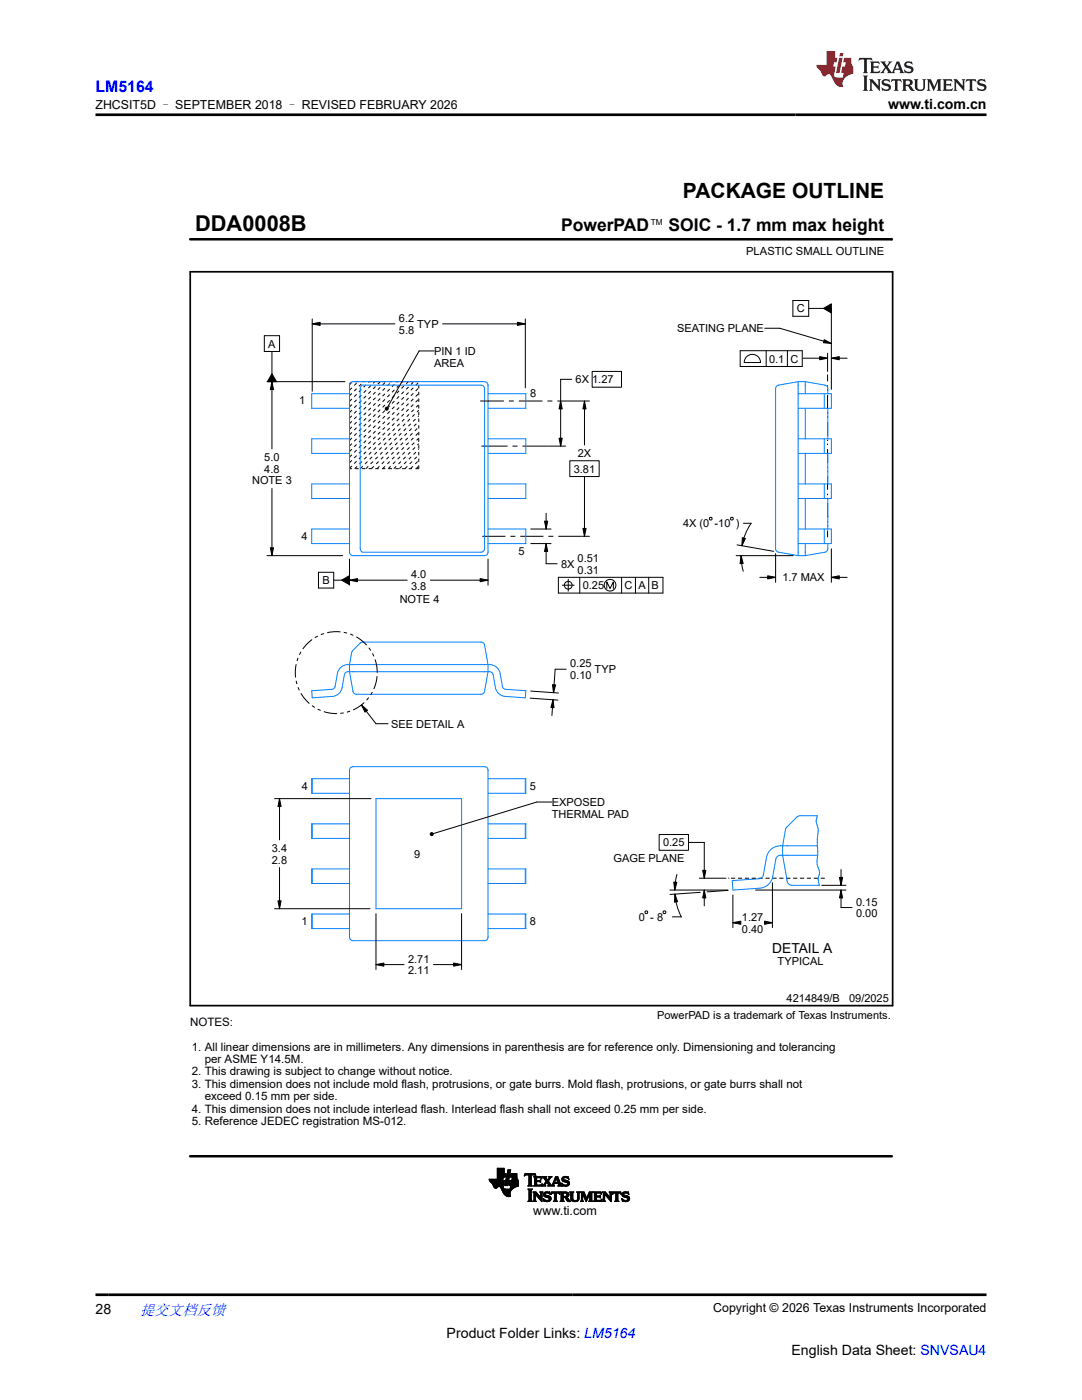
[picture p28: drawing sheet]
<svg xmlns="http://www.w3.org/2000/svg" width="216mm" height="279mm" viewBox="0 0 216 279" stroke-linecap="round" stroke-linejoin="round" font-family="sans-serif">
<defs><g id="words">
<text font-size="4.4" x="38.9" y="46.2">DDA0008B</text>
<text font-size="4.2" x="136.3" y="39.5">PACKAGE OUTLINE</text>
<g font-size="3.5">
<text x="112" y="46.2">PowerPAD</text>
<text x="133.4" y="46.2">SOIC - 1.7 mm max height</text>
</g>
<text font-size="3.2" fill="#00f" x="19" y="18.3">LM5164</text>
<text font-size="3" fill="#00f" x="27.9" y="262.4">提交文档反馈</text>
<g font-size="2.8">
<text x="177.2" y="21.7">www.ti.com.cn</text>
<text x="19" y="262.1">28</text>
<text x="89.1" y="266.9">Product Folder Links: LM5164</text>
<text x="157.9" y="270.3">English Data Sheet: SNVSAU4</text>
</g>
<text font-size="2.7" x="154.1" y="190.1">DETAIL A</text>
<g font-size="2.5">
<text x="19" y="21.8">ZHCSIT5D – SEPTEMBER 2018 – REVISED FEBRUARY 2026</text>
<text x="106.4" y="242.5">www.ti.com</text>
<text x="142.3" y="261.8">Copyright © 2026 Texas Instruments Incorporated</text>
</g>
<g font-size="2.3">
<text x="37.9" y="204.7">NOTES:</text>
<text x="38.3" y="209.7">1. All linear dimensions are in millimeters. Any dimensions in parenthesis are for reference only. Dimensioning and tolerancing</text>
<text x="38.3" y="214.6">2. This drawing is subject to change without notice.</text>
<text x="40.9" y="212.1">per ASME Y14.5M.</text>
<text x="38.3" y="217.1">3. This dimension does not include mold flash, protrusions, or gate burrs. Mold flash, protrusions, or gate burrs shall not</text>
<text x="40.9" y="219.6">exceed 0.15 mm per side.</text>
<text x="38.3" y="222.1">4. This dimension does not include interlead flash. Interlead flash shall not exceed 0.25 mm per side.</text>
<text x="38.3" y="224.5">5. Reference JEDEC registration MS-012.</text>
</g>
<g font-size="2.2">
<text x="148.9" y="50.9">PLASTIC SMALL OUTLINE</text>
<text x="79.6" y="64.2">6.2</text>
<text x="83.3" y="65.4">TYP</text>
<text x="159" y="62.3">C</text>
<text x="53.5" y="69.4">A</text>
<text x="79.6" y="66.6">5.8</text>
<text x="86.6" y="70.8">PIN 1 ID</text>
<text x="135.1" y="66.3">SEATING PLANE</text>
<text x="86.6" y="73.2">AREA</text>
<text x="114.9" y="76.5">6X</text>
<text x="118.2" y="76.5">1.27</text>
<text x="153.5" y="72.4">0.1</text>
<text x="157.7" y="72.4">C</text>
<text x="59.7" y="80.7">1</text>
<text x="105.8" y="79.1">8</text>
<text x="52.7" y="92">5.0</text>
<text x="52.7" y="94.3">4.8</text>
<text x="114.5" y="94.3">3.81</text>
<text x="115.3" y="91.2">2X</text>
<text x="50.3" y="96.7">NOTE 3</text>
<text x="60.1" y="107.8">4</text>
<text x="136.3" y="105.2">4X (0 -10 )</text>
<text x="103.5" y="110.8">5</text>
<text x="112" y="113.3">8X</text>
<text x="115.3" y="112.1">0.51</text>
<text x="64.3" y="116.6">B</text>
<text x="82" y="115.4">4.0</text>
<text x="82" y="117.8">3.8</text>
<text x="115.3" y="114.5">0.31</text>
<text x="116.3" y="117.6">0.25</text>
<text x="124.6" y="117.6">C</text>
<text x="127.4" y="117.6">A</text>
<text x="130" y="117.6">B</text>
<text x="156.1" y="116">1.7 MAX</text>
<text x="79.8" y="120.3">NOTE 4</text>
<text x="113.8" y="133.2">0.25</text>
<text x="113.8" y="135.5">0.10</text>
<text x="118.7" y="134.3">TYP</text>
<text x="78.1" y="145.2">SEE DETAIL A</text>
<text x="60.2" y="157.6">4</text>
<text x="105.8" y="157.6">5</text>
<text x="110.1" y="160.9">EXPOSED</text>
<text x="110.1" y="163.2">THERMAL PAD</text>
<text x="54.2" y="170">3.4</text>
<text x="54.2" y="172.3">2.8</text>
<text x="82.7" y="171.2">9</text>
<text x="122.4" y="172.1">GAGE PLANE</text>
<text x="132.3" y="168.9">0.25</text>
<text x="60.2" y="184.7">1</text>
<text x="105.7" y="184.7">8</text>
<text x="127.5" y="183.8">0 - 8</text>
<text x="148" y="183.8">1.27</text>
<text x="170.8" y="180.7">0.15</text>
<text x="170.8" y="183.1">0.00</text>
<text x="148" y="186.1">0.40</text>
<text x="81.4" y="192.1">2.71</text>
<text x="81.4" y="194.5">2.11</text>
<text x="155.2" y="192.6">TYPICAL</text>
<text x="131.1" y="203.4">PowerPAD is a trademark of Texas Instruments.</text>
<text x="157" y="199.9">4214849/B</text>
<text x="169.4" y="199.9">09/2025</text>
</g>
<text font-size="1.6" x="129.8" y="44.8">TM</text>
</g></defs>
<g fill="none" stroke="#000" stroke-width=".2" stroke-dasharray=".7 .7" stroke-linecap="butt">
<path d="M69.7 77.9l1.7-1.7M69.7 79l2.9-2.8M69.7 76.9l.2-.5 .5-.2M69.8 76.7l.5-.5M83.6 76.2h-13.1M69.7 80.1l4-3.9M69.7 81.2l5.1-5M69.7 82.3l6.2-6.1M69.7 83.4l7.3-7.2M69.7 84.6l8.4-8.4M69.7 85.7l9.5-9.5M69.7 86.8l10.7-10.6"/>
<path d="M69.7 87.9l11.8-11.7M69.7 89l12.9-12.8M69.7 90.1l13.9-13.8M69.7 91.2l13.9-13.8M69.7 92.3l13.9-13.8M69.7 93.5l13.9-13.9M69.7 93.5v-16.6M70.8 93.5l12.8-12.7M71.9 93.5l11.7-11.6M73 93.5l10.6-10.5M74.1 93.5l9.5-9.4M75.2 93.5l8.4-8.3"/>
<path d="M76.4 93.5l7.2-7.2M77.5 93.5l6.1-6.1M78.6 93.5l5-5M79.7 93.5l3.9-3.8M80.8 93.5l2.8-2.7M81.9 93.5l1.7-1.6M83 93.5l.6-.5M83.6 93.5v-17.3M83.6 93.5h-13.9"/>
</g>
<g fill="none" stroke="#000" stroke-width=".2">
<path d="M37.9 47.8h140.1M158.2 60h3.2v3.1h-3.2zM178 47.6v.4M52.7 67h3.1v3.1h-3.1zM53.3 76.2h15.5M54.3 76.2l.3 1.5h-.7zM54.3 70.1v4.5M54.3 76.2v13.4M54.3 74.6l.9 1.6h-1.8zM62.3 64.6l1.6-.3v.6zM62.3 63.6v14.5M62.3 64.6h16.5"/>
<path d="M86.6 70h-3l-6.3 11.3M88.3 64.6h16.5M103.2 64.3l1.6 .3-1.6 .3zM104.8 63.6v13.8M114.1 75.7h-2.2v13.3M118.2 74.1h5.8v3.2h-5.8zM147.7 70h12.4v3.1h-12.4zM149.1 71a1.64 1.64 0 0 1 1.8-.1 1.64 1.64 0 0 1 .9 1.5h-3.3l.1-.5zM152.6 65.5h3l10.3 3M152.9 70v3.1M157.1 70v3.1M160.2 71.5h4.9"/>
<path d="M161.4 61.5h2.9M163.6 71.2l1.5 .3-1.5 .3zM164.3 61.5l1.6-.9v1.9zM164.5 67.8l1.4 .7-1.6-.1zM165.1 70.5v3.6M165.1 74.7v1.4M165.1 76.9v.3M165.1 77.7v.3M165.1 78.8v2.7M165.9 71.5l1.6-.3v.6zM165.9 61.5v16.2M165.9 71.5h3.1"/>
<path d="M54.3 97.5v13.4M76.9 81.4l.2-.1h.3l.1 .3-.1 .2-.3 .1-.2-.2zM95.8 80h4.8M96.1 89h5.2M101.5 80h1M102.3 89h1M103.5 80h4.7M104.2 89h5.3M109.2 80h1M109.5 89h3.4M111.2 80h4.7M111.6 87.5h.6l-.3 1.5z"/>
<path d="M111.9 80l.3 1.6h-.6zM113.7 92h5.9v3.1h-5.9zM116 80h1.6M116.6 80l.3 1.6h-.6zM116.6 80v8.8M116.6 95.1v11.9M165.1 82.3v.3M165.1 83.1v.3M165.1 84.2v2.7M165.1 87.7v.3M165.1 88.5v.3M165.1 89.6v2.7"/>
<path d="M165.1 93.1v.3M165.1 94v.2M165.1 95v2.7M165.1 98.6v.2M165.1 99.4v.2M53.3 110.9h15.1M53.9 109.3h.7l-.3 1.6zM63.5 114.2h3.1v3.2h-3.1zM66.6 115.8h1.6M68.2 115.8l1.5-.9v1.8zM69.7 115.8l1.6-.3v.6zM69.7 115.8h11.5"/>
<path d="M69.7 111.6v5.2M85.9 115.8h11.5M95.8 115.5l1.6 .3-1.6 .3zM96.2 107h4.7M97.4 111.6v5.2M101.8 107h1M103.8 107h4.6M105.9 108.5h4.1M105.9 105.6h4.1M108.7 104h.6l-.3 1.6zM109 108.5l.3 1.6h-.6zM109 108.5v4h2.2"/>
<path d="M109 102.4v3.2M109.4 107h1M111.4 107h4.6M111.4 115.2v3.2h20.9v-3.2h-20.9M112.2 116.8h2.4M113.4 115.6v2.4M115.7 115.2v3.2M116.1 107h1.5M116.3 105.5h.6l-.3 1.5zM121.1 117.4v-1.3l.6 1.3 .7-1.3v1.3M124 115.2v3.2M126.8 115.2v3.2"/>
<path d="M129.4 115.2v3.2M141.7 103.3l.4 .1-.2 .4-.3-.2zM145.9 103.3l.4 .1-.1 .4-.4-.2zM146.9 110.9h11.4M147.1 108.7l7.3 1.3M147.9 110.9l.4 1.5-.6 .1zM147.9 110.9l.1 1.6 .3 1.5M148.1 107.3l.6 .2-.7 1.4zM148.4 104.4h1.5l-1.3 2.5-.6 2M151.6 115.2h3.2M153.2 114.9l1.6 .3-1.6 .3zM154.8 110.5v5.7"/>
<path d="M165.1 103.2h.1M165.1 100.5v2.7M165.1 104v.2M165.1 104.8v.3M165.1 105.9v1.3M165.9 115.2l1.6-.3v.6zM165.9 115.2h3.1M165.9 109.5v6.7M105.8 139.3l5.5 .4M105.9 137.9l5.5 .4M110.2 136.6l.7 .1-.5 1.5zM110.3 139.7l.3 1.5h-.7z"/>
<path d="M110.3 139.7l-.2 3.1M113 133.6h-2.2l-.4 4.6M54.8 159.4h19.2M55.8 159.4l.3 1.6h-.6zM55.8 159.4v8.2M72.1 140.7l1.2 1-.5 .4zM72.1 140.7l2.9 3.7h2.4M55.5 179.8h.6l-.3 1.6zM55.8 173.1v8.3M85.9 166.3l.2-.1h.2l.2 .3-.2 .2-.2 .1-.2-.2zM110.1 160.1h-3l-20.7 6.3M131.5 166.5h5.9v3.2h-5.9z"/>
<path d="M133.7 177.6h11.6M134.4 176l.7 .1-.5 1.5zM134.7 178.4l.5 1.6h-.6zM134.7 178.4l.3 2 1 2.6h-1.8M135.1 174.5l-.3 1.6-.2 1.5M137.4 168.1h3.1v7.2M139.5 175.3h5.4M139.7 178.1l-6 .4M140.2 173.7h.6l-.3 1.6zM140.5 177.6l.3 1.6h-.6zM140.5 177.6v3.2M145.3 177.7l-4.2 .3"/>
<path d="M145.3 175.3h.1M145.9 175.3h.8M146.2 178.6v6.5M147.2 175.3h.9M148.6 175.3h.9M150 175.3h.8M150.8 177.6h18M151.4 175.3h.8M152.8 175.3h.8M154.1 175.3h.9M154.1 176.2v8.9M155.5 175.3h.8"/>
<path d="M156.9 175.3h.8M158.3 175.3h.8M159.6 175.3h.9M161 175.3h.8M162.4 175.3h.8M163.8 175.3h.8M164 176.7h4.8M167.5 175.1h.6l-.3 1.6zM167.8 177.6l.3 1.6h-.6zM167.8 177.6v3.5h2.2M167.8 173.5v3.2M54.8 181.4h19"/>
<path d="M75 192.5l1.6-.3v.6zM75 192.5h5.6M75 182.3v11.2M86.5 192.5h5.6M90.5 192.2l1.6 .3-1.6 .3zM92.1 182.3v11.2M128.8 181.8l.4 .1-.1 .4-.4-.1zM132.3 181.9l.4-.1 .1 .4-.3 .1zM146.2 184.1l1.6-.3v.7zM146.2 184.1h1.1M152.6 183.8l1.5 .3-1.5 .4zM153.1 184.1h1"/>
<path d="M97.6 235.4h2.7M97.6 235.5h2.7M97.7 235.6h2.6M97.7 235.6h3l-.3 1.2M97.7 235.7h3M97.8 235.8h2.9M97.8 235.8h2.8M97.9 235.9h2.7M98 236h2.6M98.1 236.1h2.5M98.2 236.2h2.4M98.3 236.3h2.3"/>
<path d="M98.3 236.3h2.2M98.3 236.4h2.2M98.3 236.4l.3 .6 .3 .2M98.4 236.4h2.1M98.4 236.5h2.1M98.4 236.6h2.1M98.5 236.7h2M98.5 236.8h2M98.5 236.8h.9M98.6 236.9h.7M98.6 237h.6M98.7 237.1h.4"/>
<path d="M98.8 237.1h.3M98.9 237.2l.5-.4h.3l.7 1.2M99.2 235.3h1.1M99.2 235.3h1.2M99.2 235.2h1.2M99.2 235.1h1.2M99.2 235h1.2M99.2 234.2h1.8l-.2 .7h-1.6M99.2 234.9h1.6M99.2 234.8h1.6M99.2 234.8h1.7M99.2 234.7h1.7"/>
<path d="M99.2 234.6h1.7M99.2 234.5h1.7M99.2 234.4h1.7M99.2 234.3h1.7M99.2 234.3h1.8M99.2 234.1h1.4M99.2 234h1.4M99.2 233.9h1.4M99.2 233.8h1.4M99.2 233.7h1.4M99.2 233.6h1.4M99.2 233.5h1.4"/>
<path d="M99.2 233.4h1.4M99.2 233.3h1.4M99.2 233.2h1.4M99.7 236.8h.7M99.8 236.9h.6M99.9 236.9h.5M99.9 237h.5M99.9 237.1h.5M100 237.1h.5M100 237.2h.5M100 237.3h.6M100.1 237.3h.9"/>
<path d="M100.1 237.4h2.1M100.1 237.4h2M100.2 237.5h1.8M100.2 237.6h1.8M100.2 237.6h1.7M100.3 237.7h1.6M100.3 237.8h1.6M100.3 237.8h1.5M100.3 235.4l-2.7-.1 .1 .4 .6 .7M100.3 237.9h1.5M100.4 237.9h1.4M100.4 238h1.4"/>
<path d="M100.4 234.9l-.1 .7M100.4 238l.7 .7h.8h-.9M100.4 236.8l.1 .3 .2 .2h1.5M100.4 238.1h1.4M100.5 238.1h1.3M100.5 238.2h1.3M100.6 238.3h1.2M100.6 234.2v-1.1h-1.4v2.2M100.7 238.4h1.1M100.7 236.6h.6M100.8 236.5h.5M100.8 236.4h.5"/>
<path d="M100.8 238.5h1M100.8 236.3h.5M100.8 236.3h.6M100.8 236.2h.6M100.8 236.1h.6M100.9 236h.5M100.9 238.6h.9M100.9 235.9h.5M100.9 235.8h.5M100.9 235.8h.6M100.9 235.7h.6M100.9 235.6h.6"/>
<path d="M101 235.5h.5M101 235.4h.5M101 235.3h.5M101 235.3h.6M101 235.2h.6M101 235.1h.6M101.1 235h.5M101.1 234.9h.5M101.1 234.8h.5M101.1 234.8h.6M101.1 234.7h.6M101.1 234.6h.6"/>
<path d="M101.2 234.5h.5M101.2 234.4h.5M101.2 234.3h.5M101.2 234.2h.6l-.5 2.4h-.6zM101.3 233.9h.5M101.3 233.8h.5M101.3 233.7h.6M101.3 233.6h.6M101.3 233.5h.6M101.4 233.5h.5l-.1 .5h-.6zM101.5 238.8h.1M101.6 236.5h1.9"/>
<path d="M101.6 236.4h1.9M101.6 236.4v.2h.3M101.6 236.4h1.8M101.6 236.6h1.8M101.6 236.3h1.9M101.6 236.3v.1M101.6 236.3h1.8M101.6 236.2h1.8M101.6 236.1h1.9M101.6 236h1.8M101.7 235.9h1.7M101.7 235.9h1.8"/>
<path d="M101.7 235.8h1.8M101.7 235.7h1.7M101.8 238.2l.1 .5-.7 .1M101.8 237.3h.5M101.8 237.2h.6M101.8 237.1h.7M101.8 237.1h.8M101.8 237h.9M101.9 236.9h.9M101.9 234.9h1.2M101.9 236.9h1M101.9 234.8h1.2"/>
<path d="M101.9 236.8h1.2M101.9 236.8h1.4M101.9 234.7h1.2M101.9 236.7h1.5M101.9 234.6h1.2M101.9 236.6h1.5M101.9 236.6l-.1 .7M101.9 234.5h1.2M102 234.4h1.1M102 234.3h1.1M102.1 235.6h1.3M102.1 235.5h1.3"/>
<path d="M102.2 235.4h1.1M102.2 235.3h1M102.2 235.2h1M102.2 235.1h1M102.2 235.1h.9M102.2 235h.9M102.3 234.9l-.2 .7M102.4 237.2l-.5 .5-.1 .5M103.1 234.9h-1.2l.1-.7h1.1v.9l.4 .5v1.1M103.4 236.7l-1 .5M103.4 235.6h-1.7l-.1 .7M104.6 234.6h.1"/>
<path d="M104.6 234.5h.2M104.7 234.5h2.2M104.7 234.4h2.1M104.7 234.3h2.1M105.4 236.7h.8M105.4 239.7h.8M105.4 237.4h.8M105.5 239.7h.6M105.5 236.6h.5M105.5 234.5h.5M105.5 237.5h.5M105.5 236.5h.5"/>
<path d="M105.5 234.6l-.4-.1-.5 .2 .2-.5h2l.1 .5-.5-.2h-.4v.1M105.5 236.4l-.2 .3M105.5 236.4h.5M105.5 236.3h.5M105.5 236.2h.5M105.5 236.1h.5M105.5 236h.5M105.5 235.9h.5M105.5 235.8h.5M105.5 235.7h.5M105.5 235.6h.5M105.5 235.5h.5"/>
<path d="M105.5 235.4h.5M105.5 235.3h.5M105.5 235.2h.5M105.5 235.1h.5M105.5 235h.5M105.5 234.9h.5M105.5 234.8h.5M105.5 234.7h.5M105.5 234.6h.5M105.5 234.6v1.8M105.6 239.6h.4M105.6 237.5h.4"/>
<path d="M105.6 239.5l-.2 .3h.8l-.2-.3h-.4v-2l-.2-.2h.8l-.2 .2v2M105.6 239.4h.4M105.6 239.3h.4M105.6 239.2h.4M105.6 239.1h.4M105.6 239h.4M105.6 238.9h.4M105.6 238.8h.4M105.6 238.7h.4M105.6 238.6h.4M105.6 238.5h.4M105.6 238.4h.4"/>
<path d="M105.6 238.3h.4M105.6 238.2h.4M105.6 238.1h.4M105.6 238h.4M105.6 237.9h.4M105.6 237.8h.4M105.6 237.7h.4M105.6 237.6h.4M106 236.4l.2 .3M106 234.6v1.8M106.4 239.7h.6M106.4 237.9h.5"/>
<path d="M106.5 238h.5M106.5 236.7h1.6M106.5 239.7h.4M106.5 238.1h.6M106.5 239.6h.3M106.6 234.9h1.4M106.6 239.4h.2M106.6 239.3h.2M106.6 239.2h.2M106.6 239.1h.2M106.6 239h.2M106.6 238.9h.2"/>
<path d="M106.6 238.8h.2M106.6 238.7h.2M106.6 238.6h.2M106.6 238.5h.2M106.6 238.4h.2M106.6 238.3h.7M106.6 238.2h.7M106.6 238.2h.6M106.6 236.6h1.5M106.7 235h1.3M106.7 236.5h.4M106.7 235.1h.4"/>
<path d="M106.7 236.4l-.2 .3M106.7 235.6h1l.2-.2v.6l-.2-.2-1 .1M106.7 236.4h.4M106.7 236.3h.4M106.7 236.2h.4M106.7 236.1h.4M106.7 236h.4M106.7 235.8h1.2M106.7 235.7h1.2M106.7 235.5h.4M106.7 235.4h.4M106.7 235.3h.4"/>
<path d="M106.7 235.2h.4M106.7 234.5h.2M106.8 239.5v-1.1l1.4 1.4v-1.7l.1-.2h-.6l.2 .2v.9l-1-1.1h-.5l.2 .2v1.5l-.2 .2h.6l-.2-.3h-.2M106.8 234.6h.1M106.9 238.4h.5M106.9 238.5h.6M107 238.6h.6M107.1 235.2l.6-.2 .4 .3M107.1 235.8v.7h.8l.3-.3-.2 .5h-1.5M107.1 235.2v.4M107.1 238.7h.5M107.2 238.8h.5"/>
<path d="M107.3 238.9h.5M107.3 238.9h.9M107.4 239h.8M107.5 239.1h.7M107.6 239.2h.6M107.6 239.3h.6M107.7 235.6h.2M107.7 239.4h.5M107.7 237.9h.6M107.7 235.9h.2M107.8 236.5h.3M107.8 239.5h.4"/>
<path d="M107.8 235.5h.1M107.8 236h.1M107.8 235.1h.3M107.8 238h.4M107.9 239.6h.3M107.9 238.1h.3M107.9 238.2h.3M107.9 238.9h.3M107.9 238.8h.3M107.9 238.7h.3M107.9 238.6h.3M107.9 238.5h.3"/>
<path d="M107.9 238.4h.3M107.9 238.3h.3M108 239.7h.2M108 235.2h.1M108 236.4h.2M108.1 235.2h.1M108.1 235.3l-.1-.5h-1.5l.2 .2v1.4M108.1 236.3h.1M108.2 236.7h.7M108.3 234.9h.7M108.4 236.6h.3M108.4 235h.6"/>
<path d="M108.4 239.3h.2M108.4 239.4h.3M108.4 238.4l.2 .4 .9 .3 .1 .2M108.4 238.4h.4M108.4 238.3h.4M108.4 238.5h.5M108.5 239.5h.3M108.5 238.2h.3M108.5 236.5h.3M108.5 238.6h.8M108.5 235.1h.5M108.5 239.6h.6"/>
<path d="M108.5 238.2h.4M108.5 239.7h1.3M108.5 238.7h1.1M108.5 236.4h.3l.1 .3M108.5 239.7h.1M108.5 235.2h.5M108.6 238.1h1.2M108.6 236.3h.3M108.6 238.8h1.2M108.6 235.2h.5M108.7 238h1M108.7 236.2h.2"/>
<path d="M108.7 235.3h.5M108.7 236.1h.3M108.7 238.9h1.2M108.7 235.4h.5M108.8 236h.2M108.8 235.5h.7M108.8 236.4l.3-.5 .4 .6-.2 .2M108.8 239.7h.8M108.8 237.9h.6M108.8 236h.8M108.8 235.6h.7M108.9 235.9h.6"/>
<path d="M108.9 235.7h.5M109 235.8h.5M109 235.8l-.5 .7-.3 .2M109 238.9h.9M109.2 236h.5M109.2 236.1h.5M109.3 239.6h.5M109.3 236.2h.5M109.3 236.7h1.3zM109.3 235.4h.3M109.4 236.3h.4M109.4 239h.5"/>
<path d="M109.4 235.3h.3M109.4 235.7l.5 .7M109.4 236.4h.5M109.5 235.2h.2M109.5 238.2h.3M109.5 236.5h.5M109.5 236.6h.5M109.5 239.5h.4M109.5 235.2h.3M109.5 239.1h.5M109.6 234.9h.5M109.6 239.4h.3"/>
<path d="M109.6 235.1h.3M109.6 239.2h.4M109.6 239.3l-.1 .2-.4 .1-.7-.4 .1 .6 .2-.1 .5 .1M109.6 239.3h.4M109.6 237.9h.1M109.6 235h.3M109.6 238.2h.2M109.7 238.3h.1M109.8 238.4l-.6-.3-.4 .2 .2 .2 .8 .3 .2 .4M109.8 238.4l-.1-.5-.6-.1-.5 .2-.2 .4M109.9 236.4l.2 .2 .1-.1 .7-1.7h.4l.6 1.7 .2 .2M109.9 238.4l.2-.5h1.5l.1 .5"/>
<path d="M109.9 238.3h.1M110 238.2h.1M110 239.2l-.2 .5-.6 .1M110 238.2h.2M110 238.1h1.7M110 238h1.6M110.1 237.9h1.5M110.1 236.6h.4M110.1 234.9l-.7 .8M110.2 234.9l-.7-.1 .1 .2-.3 .5-.3-.5 .1-.2h-.9l.8 1M110.2 236.5h.3M110.2 236.4h.3"/>
<path d="M110.3 236.3h.2M110.3 236.2h1.5M110.4 236.1h1.4M110.4 236h1.4M110.4 239.7h.8M110.4 236h1.3M110.5 235.9h.2M110.5 235.8h.2M110.5 236.4l.1 .3M110.5 235.7h.3M110.6 235.6h.2M110.6 239.7h.5"/>
<path d="M110.6 236.2l-.1 .2M110.6 235.5h.2M110.6 238.2v-.1h-.3l-.4 .3M110.6 239.6h.4M110.6 238.2h.4M110.6 238.2v1.4l-.2 .2h.8l-.2-.3h-.4M110.6 239.4h.4M110.6 239.3h.4M110.6 239.2h.4M110.6 239.1h.4M110.6 239h.4M110.6 238.9h.4"/>
<path d="M110.6 238.8h.4M110.6 238.7h.4M110.6 238.6h.4M110.6 238.5h.4M110.6 238.4h.4M110.6 238.3h.4M110.6 235.4h.3M110.7 235.3h.2M110.7 236l.3-.9 .3 .9M110.7 235.2h.2M110.7 235.2h.7M110.8 235.1h.6"/>
<path d="M110.8 235h.6M110.8 234.9h.5M111 235.2h.5M111.1 235.3h.4M111.1 235.4h.4M111.1 235.5h.5M111.2 235.6h.4M111.2 235.7h.4M111.2 235.8h.5M111.2 235.9h.5M111.3 236.7h.8M111.4 236.2v.2"/>
<path d="M111.4 236.3h.5M111.4 236.4h.5M111.4 236.4l-.1 .3M111.5 238.2h.2M111.5 236.6h.5M111.5 236.5h.4M111.6 238.2h.1M111.7 238.3h.1M111.7 238.4l-.3-.3h-.4v1.4M111.8 239.7h.8M111.8 237.9h1.2M111.9 238h1.4"/>
<path d="M111.9 239.7h.5M112 238.1h1.4M112 239.6h.4M112 238.2v1.4l-.2 .2h.8l-.2-.3h-.4M112 239.4h.4M112 239.3h.4M112 239.2h.4M112 239.1h.4M112 239h.4M112 238.9h1.1M112 238.9h1.2M112 238.8h1.4"/>
<path d="M112 238.7h.4M112 238.6h.4M112 238.5h.4M112 238.4h.4M112 238.3h.4M112 238.2h.4M112 238.2l-.2-.3h1.2l.4 .2 .1 .3M112.1 236.2h.1M112.1 236.1h.1M112.1 236.3h.2M112.1 235.3l.2 .4 .9 .3 .1 .2M112.1 235.3h.4"/>
<path d="M112.1 235.4h.4M112.1 235.2h.4M112.1 236.4h.3M112.1 235.5h.7M112.2 236.5h.4M112.2 235.6h1M112.2 236.6h1.3M112.2 235.1h.4M112.2 236.7h.1M112.2 235.7h1.2M112.2 235h1.2M112.4 235.8h1.1"/>
<path d="M112.4 234.9h1M112.4 238.3v-.2h.5l.2 .3M112.4 238.3v.5l.5-.1 .2-.3M112.4 236.7h.9M112.5 235.3v-.2l.4-.1 .6 .3M112.5 235.2l.1 .3 .9 .2 .1 .4M112.6 235.9h1M112.6 234.8h.4M112.7 236.7h.3M112.8 239h.5M112.9 239.1h.4M112.9 239.2h.5"/>
<path d="M113 239.3h.4M113 236h.6M113 238.2h.5M113 238.7h.4M113 239.4h.5M113 239.4l.4 .4 .5-.1M113 239.4l-.2-.4h-.4v.5M113 238.9l.4 .3M113 238.9h.1M113 239.5h.6M113 238.6h.5M113.1 236.5h.4"/>
<path d="M113.1 238.5h.4M113.1 238.3h.4M113.1 235.1h.3M113.1 238.4h.4M113.1 239.6h.5M113.2 239.7h.5M113.2 236h.4M113.2 236.4h.4M113.3 236.1h.3M113.3 236.3h.3M113.3 235.2h.2M113.3 239.7h.6"/>
<path d="M113.4 235.2h.1M113.4 239.2l.5 .6M113.5 235.3h.1M113.5 235.3l-.1-.5h-.6l-.5 .1-.2 .4M113.5 238.4l-.1 .3-.4 .2M113.6 236.2h-.3l-.1 .2-.4 .1-.7-.4 .1 .6 .2-.1M113.6 236.1v.3l-.3 .3-.5 .1-.4-.2M113.7 237.9h.8M113.8 238h.6M113.9 238.1h.4M113.9 239.1h.4M113.9 239h.4"/>
<path d="M113.9 238.9h.4M113.9 238.8h.4M113.9 238.7h.4M113.9 238.6h.4M113.9 238.5h.4M113.9 238.4h.4M113.9 238.3h.4M113.9 238.2h.4M113.9 239.2h.4M113.9 239.3h.4M113.9 239.4h.4M114 239.5h.4"/>
<path d="M114 239.6h.6M114.1 239.7h1.2M114.3 239.1v-1l.2-.2h-.8l.2 .2v1.1M114.3 239.1l.1 .4 .3 .1 .5-.1 .1-.4M114.3 239.7h.9M115 239.6h.4M115.1 237.9h.6M115.2 239.5h.3M115.2 238h.4M115.2 239.4h.3M115.3 239.3h.2M115.3 238.1h.3"/>
<path d="M115.3 239.2h.2M115.3 239.1v-1l-.2-.2h.6l-.2 .2v1M115.3 239.1h.2M115.3 239h.2M115.3 238.9h.2M115.3 238.8h.2M115.3 238.7h.2M115.3 238.6h.2M115.3 238.5h.2M115.3 238.4h.2M115.3 238.3h.2M115.3 238.2h.2"/>
<path d="M115.5 239.1l-.2 .6-.6 .1-.6-.1-.2-.5M115.8 239.7h.6M115.8 237.9h.7M115.9 238h.7M116 239.7h.3M116 238.1h.6M116 239.6h.3M116 239.5h.3M116 239.4h.3M116 239.3h.3M116 239.2h.3M116 239.1h.3"/>
<path d="M116 239h.3M116 238.9h.3M116 238.8h.3M116 238.7h.3M116 238.6h.3M116 238.5h.3M116 238.4h.3M116 238.3h.7M116 238.2h.7M116 238.2h.6M116.3 239.5v-1.2l.6 1.5 .8-1.5v1.3l-.2 .2h.8l-.2-.3h-.4M116.3 238.4h.5"/>
<path d="M116.4 238.5h.4M116.4 238.6h.4M116.4 238.7h.5M116.5 238.8h.4M116.5 238.9h.5M116.6 238.9h.4M116.6 239h.4M116.6 239.1h.7M116.7 239.2h.6M116.7 239.3h.5M116.8 239.4h.4M116.8 239.5h.3"/>
<path d="M116.8 239.6h.3M116.9 239.7h.2M116.9 239.7h.1M117.1 239h.2M117.1 238.9h.3M117.2 238.9h.2M117.2 238.8h.2M117.3 238.7h.2M117.3 238.6h.2M117.3 238.5h.3M117.4 238.4h.2M117.4 238.3h.7"/>
<path d="M117.4 238.2h.7M117.5 238.2h.6M117.5 239.7h.8M117.5 238.1h.6M117.6 238h.6M117.6 237.9h.7M117.6 239.7h.5M117.7 239.6h.4M117.7 239.4h.4M117.7 239.3h.4M117.7 239.2h.4M117.7 239.1h.4"/>
<path d="M117.7 239h.4M117.7 238.9h.4M117.7 238.8h.4M117.7 238.7h.4M117.7 238.6h.4M117.7 238.5h.4M117.7 238.4h.4M118.1 239.5v-1.4l.2-.2h-.7l-.5 1.2-.6-1.2h-.7l.2 .2v1.5l-.2 .2h.6l-.1-.3M118.4 239.7h1.6M118.4 237.9h1.5M118.5 238h1.4M118.6 239.7h1.4"/>
<path d="M118.6 238.1h1.4M118.6 239.6h1.5M118.6 239.5h.4M118.6 238.2h.4M118.6 239.4h.4M118.6 239.3h.4M118.6 239.2h.4M118.6 239.1h.4M118.6 239h.4M118.6 238.9h.4M118.6 238.9h1.2M118.6 238.8h1.2"/>
<path d="M118.6 238.7h1.2M118.6 238.6h.4M118.6 238.5h.4M118.6 238.4h.4M118.6 238.3h.4M119.5 238.7l.3-.2v.5l-.1-.1h-.7v.6l.2 .1M119.7 238.9h.1M119.7 238.6h.1M119.8 238.2h.2M119.9 239.5h.2M119.9 238.2h.1M120 238.3h.1"/>
<path d="M120 238.3l-.1-.4h-1.5l.2 .2v1.4l-.2 .3h1.6l.1-.5M120 238.3l-.3-.2h-.6l-.1 .6M120 239.4h.1M120.1 239.3l-.5 .3M120.1 239.3h.1M120.2 239.7h.6M120.2 237.9h.6M120.3 238h.6M120.3 239.7h.4M120.4 238.1h.5M120.4 239.6h.3M120.4 238.2h.6"/>
<path d="M120.4 239.4h.2M120.4 239.3h.2M120.4 239.2h.2M120.4 239.1h.2M120.4 239h.2M120.4 238.9h.2M120.4 238.8h.2M120.4 238.7h.2M120.4 238.6h.2M120.4 238.5h.2M120.4 238.4h.2M120.4 238.3h.8"/>
<path d="M120.4 238.2h.7M120.6 238.4v1.1M120.7 238.4l1.3 1.4v-1.7l.2-.2h-.6l.1 .2v.9l-.9-1.1h-.6l.2 .2v1.4l-.2 .3h.6l-.2-.3h-.2M120.7 238.4h.5M120.8 238.5h.5M120.9 238.6h.5M120.9 238.7h.6M121 238.8h.6M121.1 238.9h.5M121.2 238.9h.8M121.2 239h.8M121.3 239.1h.7"/>
<path d="M121.4 239.2h.6M121.5 239.3h.5M121.6 239.4h.4M121.6 237.9h.6M121.6 239.5h.4M121.7 238h.4M121.7 239.6h.3M121.7 238.1h.3M121.7 238.9h.3M121.7 238.8h.3M121.7 238.7h.3M121.7 238.6h.3"/>
<path d="M121.7 238.5h.3M121.7 238.4h.3M121.7 238.3h.3M121.7 238.2h.3M121.8 239.7h.2M121.9 239.7h.1M122.2 238.4l.3-.3h.4v1.5l-.2 .2h.8l-.2-.3h-.4M122.2 238.4l.1-.5h1.6l.1 .5M122.2 238.3h.1M122.2 238.2h.2M122.2 238.2h.3M122.3 238.1h1.6"/>
<path d="M122.3 238h1.6M122.3 237.9h1.6M122.7 239.7h.8M122.8 239.7h.5M122.9 239.6h.4M122.9 238.2h.4M122.9 239.4h.4M122.9 239.3h.4M122.9 239.2h.4M122.9 239.1h.4M122.9 239h.4M122.9 238.9h.4"/>
<path d="M122.9 238.8h.4M122.9 238.7h.4M122.9 238.6h.4M122.9 238.5h.4M122.9 238.4h.4M122.9 238.3h.4M123.7 238.2h.2M123.8 238.2h.2M123.9 238.3h.1M124 238.4l-.4-.3h-.3v1.4M124.1 239.3h.1M124.1 239.4h.2"/>
<path d="M124.1 238.4l.2 .4 .9 .3 .1 .2M124.1 238.4h.4M124.1 238.3h.4M124.1 238.5h.5M124.1 239.5h.4M124.1 238.2h.4M124.1 238.6h.8M124.2 239.6h.6M124.2 238.2h.3M124.2 239.7h1.2M124.2 238.7h1.1M124.2 239.7h.1"/>
<path d="M124.2 238.1h1.2M124.3 238.8h1.1M124.3 238h1.1M124.4 238.9h1.1M124.5 239.7h.8M124.5 237.9h.6M124.7 238.9h.9M125 239.6h.5M125 239h.6M125.1 238.2h.3M125.2 239.5h.4M125.2 239.1h.4"/>
<path d="M125.2 239.4h.4M125.3 239.2h.3M125.3 239.3l-.1 .2-.4 .1-.7-.4 .1 .6 .2-.1 .5 .1M125.3 239.3h.3M125.3 237.9h.1M125.3 238.2h.2M125.4 238.3h.1M125.5 238.4l-.6-.3-.4 .2 .1 .2 .8 .3 .2 .4M125.5 238.4l-.1-.5-.6-.1-.5 .2-.2 .4M125.6 239.2l-.2 .5-.5 .1"/>
<circle cx="113.4" cy="116.8" r=".78"/>
<circle cx="121.7" cy="116.8" r="1.17"/>
</g>
<g fill="#000">
<path d="M54.3 76.2l.3 1.5h-.7zM54.3 74.6l.9 1.6h-1.8zM62.3 64.6l1.6-.3v.6zM103.2 64.3l1.6 .3-1.6 .3zM163.6 71.2l1.5 .3-1.5 .3zM164.3 61.5l1.6-.9v1.9zM165.9 71.5l1.6-.3v.6zM164.5 67.8l1.4 .7-1.6-.1zM76.9 81.4l.2-.1h.3l.1 .3-.1 .2-.3 .1-.2-.2zM111.9 80l.3 1.6h-.6zM111.6 87.5h.6l-.3 1.5zM116.6 80l.3 1.6h-.6z"/>
<path d="M53.9 109.3h.7l-.3 1.6zM68.2 115.8l1.5-.9v1.8zM69.7 115.8l1.6-.3v.6zM95.8 115.5l1.6 .3-1.6 .3zM108.7 104h.6l-.3 1.6zM109 108.5l.3 1.6h-.6zM116.3 105.5h.6l-.3 1.5zM147.9 110.9l.4 1.5-.6 .1zM148.1 107.3l.6 .2-.7 1.4zM153.2 114.9l1.6 .3-1.6 .3zM165.9 115.2l1.6-.3v.6zM110.3 139.7l.3 1.5h-.7z"/>
<path d="M110.2 136.6l.7 .1-.5 1.5zM55.8 159.4l.3 1.6h-.6zM72.1 140.7l1.2 1-.5 .4zM85.9 166.3l.2-.1h.2l.2 .3-.2 .2-.2 .1-.2-.2zM134.4 176l.7 .1-.5 1.5zM134.7 178.4l.5 1.6h-.6zM140.2 173.7h.6l-.3 1.6zM140.5 177.6l.3 1.6h-.6zM167.5 175.1h.6l-.3 1.6zM167.8 177.6l.3 1.6h-.6zM55.5 179.8h.6l-.3 1.6zM75 192.5l1.6-.3v.6z"/>
<path d="M90.5 192.2l1.6 .3-1.6 .3zM146.2 184.1l1.6-.3v.7zM152.6 183.8l1.5 .3-1.5 .4z"/>
</g>
<path d="M38 54.2h140.1v146.5h-140.1z" fill="none" stroke="#000" stroke-width=".34"/>
<path d="M37.9 47.8h140.1M37.9 230.8h140.1" fill="none" stroke="#000" stroke-width=".5"/>
<g fill="none" stroke="#0080ff" stroke-width=".2">
<path d="M69.7 76.9h.1M69.7 78.6h-7.5v2.9h7.5M69.7 76.9v33.3M70.4 76.2l-.5 .2-.2 .5M70.4 76.2h.1M70.4 76.2h26.3M72.1 77l.3-.1h23.6l.6 .3 .1 .3v32l-.3 .6-.4 .1h-23.6l-.3-.2-.2-.5v-31.9zM96.7 76.2h.1M96.7 76.2l.5 .2 .2 .5M97.4 76.9h.1M97.4 78.6h7.5v2.9h-7.5M97.4 76.9v33.3"/>
<path d="M159.3 76.2l-4 .7a.71 .71 0 0 0-.5 .7v31.9a.71 .71 0 0 0 .5 .7l4 .7M159.3 76.9h.1M159.3 78.6h6.6v2.9h-6.6M159.3 76.2h1.4M159.3 76.2v34.7M160.7 76.2l3.9 .7a.71 .71 0 0 1 .6 .7v1M160.7 76.2v2.4M164.5 78.6v2.9M69.7 87.6h-7.5v2.9h7.5M69.7 96.6h-7.5v2.9h7.5M97.4 96.6h7.5v2.9h-7.5M97.4 87.6h7.5v2.9h-7.5"/>
<path d="M159.3 96.6h6.6v2.9h-6.6M159.3 87.6h6.6v2.9h-6.6M160.7 81.5v6.1M160.7 90.5v6.1M160.7 99.5v6.1M164.5 87.6v2.9M164.5 96.6v2.9M165.2 81.5v6.1M165.2 90.5v6.1M165.2 99.5v6.1M69.7 110.2h.1M69.7 105.6h-7.5v2.9h7.5"/>
<path d="M69.7 110.2l.3 .5 .4 .2M70.4 110.9h.1M70.4 110.9h26.3M96.7 110.9h.1M97.4 110.2h.1M97.4 110.2l-.2 .5-.5 .2M97.4 105.6h7.5v2.9h-7.5M159.3 110.2h.1M159.3 110.9h1.4M159.3 105.6h6.6v2.9h-6.6M160.7 108.5v2.4M164.5 105.6v2.9"/>
<path d="M165.2 108.5v1a.71 .71 0 0 1-.6 .7l-3.9 .7M62.2 137.9l4-.3a.71 .71 0 0 0 .7-.6l.4-2.6a2.13 2.13 0 0 1 2.1-1.8h28.3a2.13 2.13 0 0 1 2.1 1.8l.5 2.6a.71 .71 0 0 0 .6 .6l4 .3-.1 1.4-4-.3a2.13 2.13 0 0 1-1.9-1.8l-.5-2.6a.71 .71 0 0 0-.7-.5h-28.3a.71 .71 0 0 0-.7 .5l-.4 2.6a2.13 2.13 0 0 1-2 1.8l-4 .3zM70.4 129.9l1.5-1.6 .5-.2h23.6a.71 .71 0 0 1 .7 .6 14.5 14.5 0 0 1-.3 9.7l-.4 .2h-24.9a.71 .71 0 0 1-.7-.6l-.7-3.9v-1.5l.5-2.4zM70.4 132.6h.1M96.7 132.6h.1M62.2 155.4v2.9h7.5M62.2 155.4h7.5M62.3 155.4v2.9M69.9 153.2l.5-.2h26.3l.6 .3 .1 .3v33.5l-.3 .5-.4 .1h-26.3l-.5-.3-.2-.3v-33.5zM75 159.4h17.1v22h-17.1zM97.4 155.4h7.5v2.9h-7.5M104.8 155.4v2.9"/>
<path d="M62.3 164.4v2.9M62.3 173.4v2.9M69.7 164.4h-7.5v2.9h7.5M69.7 173.4h-7.5v2.9h7.5M97.4 164.4h7.5v2.9h-7.5M97.4 173.4h7.5v2.9h-7.5M104.8 164.4v2.9M104.8 173.4v2.9M157 165.1l2-2 .4-.3h3.7l-.1 .4a2.14 2.14 0 0 0 .2 2l-.1 3 .1 2.3a4.4 4.4 0 0 0 .3 3.2v.9a2.48 2.48 0 0 0 0 2.1h-5.5a.94 .94 0 0 1-.9-.8l-.9-5.2a10.4 10.4 0 0 1 .7-5.5zM157.1 168.8h.1M163.1 168.8h-7.4a2.84 2.84 0 0 0-2.8 2.3l-.6 3.5a.94 .94 0 0 1-.8 .8l-5.4 .3 .1 1.9 5.4-.3a2.83 2.83 0 0 0 2.6-2.4l.6-3.4a.95 .95 0 0 1 .9-.8h7.5M62.3 182.4v2.9"/>
<path d="M69.7 182.4h-7.5v2.9h7.5M97.4 182.4h7.5v2.9h-7.5M104.8 182.4v2.9"/>
</g>
<circle cx="67.1" cy="134.2" r="8.2" fill="none" stroke="#000" stroke-width=".2" stroke-dasharray="2.7 .7 .7 .7 .7 .7" stroke-linecap="butt"/>
<path d="M171.5 11.6l-.2 .5 .5-.2h.6v.1v2.2l-.2 .4h1l-.2-.4v-2.2v-.1h.5l.6 .2-.2-.5zM173.6 12.3l.2 .4v1.5l-.2 .4h1.9l.1-.6a1.08 1.08 0 0 1-1.3 .2v-.7h.6l.4 .2v-.7l-.4 .2h-.6v-.5l.2-.2a1 1 0 0 1 1 .3l-.1-.5zM175.7 12.3l.9 1.1-1 1.2h.9l-.2-.2 .5-.8 .4 .8-.2 .2h1.6l-.2-.2 .2-.5h.9l.1 .5-.1 .2h.9l-.2-.3-.8-2h-.5l-.9 2.2-.9-1.1 .9-1.1h-.8l.2 .2-.4 .6-.4-.6 .2-.2zM179 12.7l.4 1h-.7zM180.7 12.4a.65 .65 0 0 0-.2 .7 .65 .65 0 0 0 .6 .5l.6 .1 .1 .3a.79 .79 0 0 1-.7 .4 .79 .79 0 0 1-.7-.5l.1 .7 .2-.1a.93 .93 0 0 0 1.1 .1 .93 .93 0 0 0 .4-1 1.46 1.46 0 0 0-1.2-.6l-.1-.3a1.09 1.09 0 0 1 1.2 .2l-.2-.6-.1 .1-.5-.2zM172.2 15.1l.2 .4v2.2l-.2 .4h1l-.2-.4v-2.2l.2-.4zM173.4 15.8l.2 .4v1.5l-.2 .4h.8l-.3-.4 .1-1.3 1.6 1.8v-2l.2-.4h-.7l.1 .2 .1 1.1-1.2-1.3zM176.2 15.9a.65 .65 0 0 0-.2 .8 .65 .65 0 0 0 .6 .4l.6 .2 .1 .2a.79 .79 0 0 1-.7 .4 .79 .79 0 0 1-.7-.5l.1 .7 .2-.1a.93 .93 0 0 0 1.1 .1 .93 .93 0 0 0 .4-.9 1.46 1.46 0 0 0-1.2-.6l-.1-.4a1.09 1.09 0 0 1 1.2 .2l-.1-.6-.2 .1-.5-.1zM177.9 15.8l-.1 .6a.63 .63 0 0 1 .8-.3v1.6l-.3 .4h1l-.2-.4v-1.6a.66 .66 0 0 1 .8 .3l-.1-.6zM180 15.8l.2 .4v1.5l-.2 .4h1l-.2-.2-.1-.7h.5l.1 .2a.79 .79 0 0 0 1.2 .6l-1-.9a.61 .61 0 0 0 .6-.6 .61 .61 0 0 0-.5-.7zM180.8 16.1h.1a.47 .47 0 0 1 .5 .1 .47 .47 0 0 1 .1 .5l-.1 .1-.7 .1zM182.3 15.8l.2 .2a2.27 2.27 0 0 0 .4 2 1.04 1.04 0 0 0 1.7-.7v-1.3l.2-.2h-.8l.2 .4v1.1a.6 .6 0 0 1-.6 .6 .6 .6 0 0 1-.6-.6v-1.1l.3-.4zM184.9 15.8l.2 .4v1.5l-.2 .4h.8l-.3-.4v-1.4l.9 1.9 .9-1.9v1.4l-.3 .4h1l-.2-.4v-1.5l.2-.4h-.8l-.7 1.5-.6-1.5zM188.1 15.8l.2 .4v1.5l-.2 .4h1.9l.1-.6a1.09 1.09 0 0 1-1.3 .2v-.7h.6l.4 .2v-.6l-.4 .2h-.6v-.6l.2-.1a1.01 1.01 0 0 1 1 .3l-.1-.6zM190.2 15.8l.3 .4v1.5l-.3 .4h.8l-.2-.4v-1.3l1.6 1.8v-2l.2-.4h-.7l.2 .2v1.1l-1.2-1.3zM192.8 15.8l-.1 .6a.63 .63 0 0 1 .8-.3v1.6l-.3 .4h1l-.2-.4v-1.6a.66 .66 0 0 1 .8 .3l-.1-.6zM195.2 15.9a.65 .65 0 0 0-.2 .8 .65 .65 0 0 0 .6 .4l.6 .2 .2 .2a.79 .79 0 0 1-.7 .4 .79 .79 0 0 1-.7-.5l.1 .7 .2-.1a.93 .93 0 0 0 1 .1 .93 .93 0 0 0 .5-.9 1.46 1.46 0 0 0-1.3-.6v-.4a1.09 1.09 0 0 1 1.2 .2l-.2-.6-.2 .1-.5-.1z" fill="#231f20"/>
<path d="M164.9 10.2v2.8h-2l.1 .3 .8 1a.95 .95 0 0 0 1 .9 .59 .59 0 0 1 .5-.4 .59 .59 0 0 1 .5 .4l.4 .7a1.59 1.59 0 0 0 2.1 1.4 1.61 1.61 0 0 1 1-2.3l1-.3-.1-1.5a1.59 1.59 0 0 1-.3-1.7h-1.5l-.2 .9h.6l-.2 .9h-.5l-.2 1v.2l.4 .1-.1 .9h-.7a.73 .73 0 0 1-1-.7l.3-1.5h-.5l.1-.9h.5l.2-.9h-.5v-1.3zM167.4 11.5l-.6 3.1h.7l.6-3.1zM167.6 10.6l-.1 .6h.7l.1-.6z" fill="#ed1c24"/>
<path d="M19 22.9h177.8M19 258.4h177.8" fill="none" stroke="#000" stroke-width=".53"/>
<use href="#words"/>
</svg>
